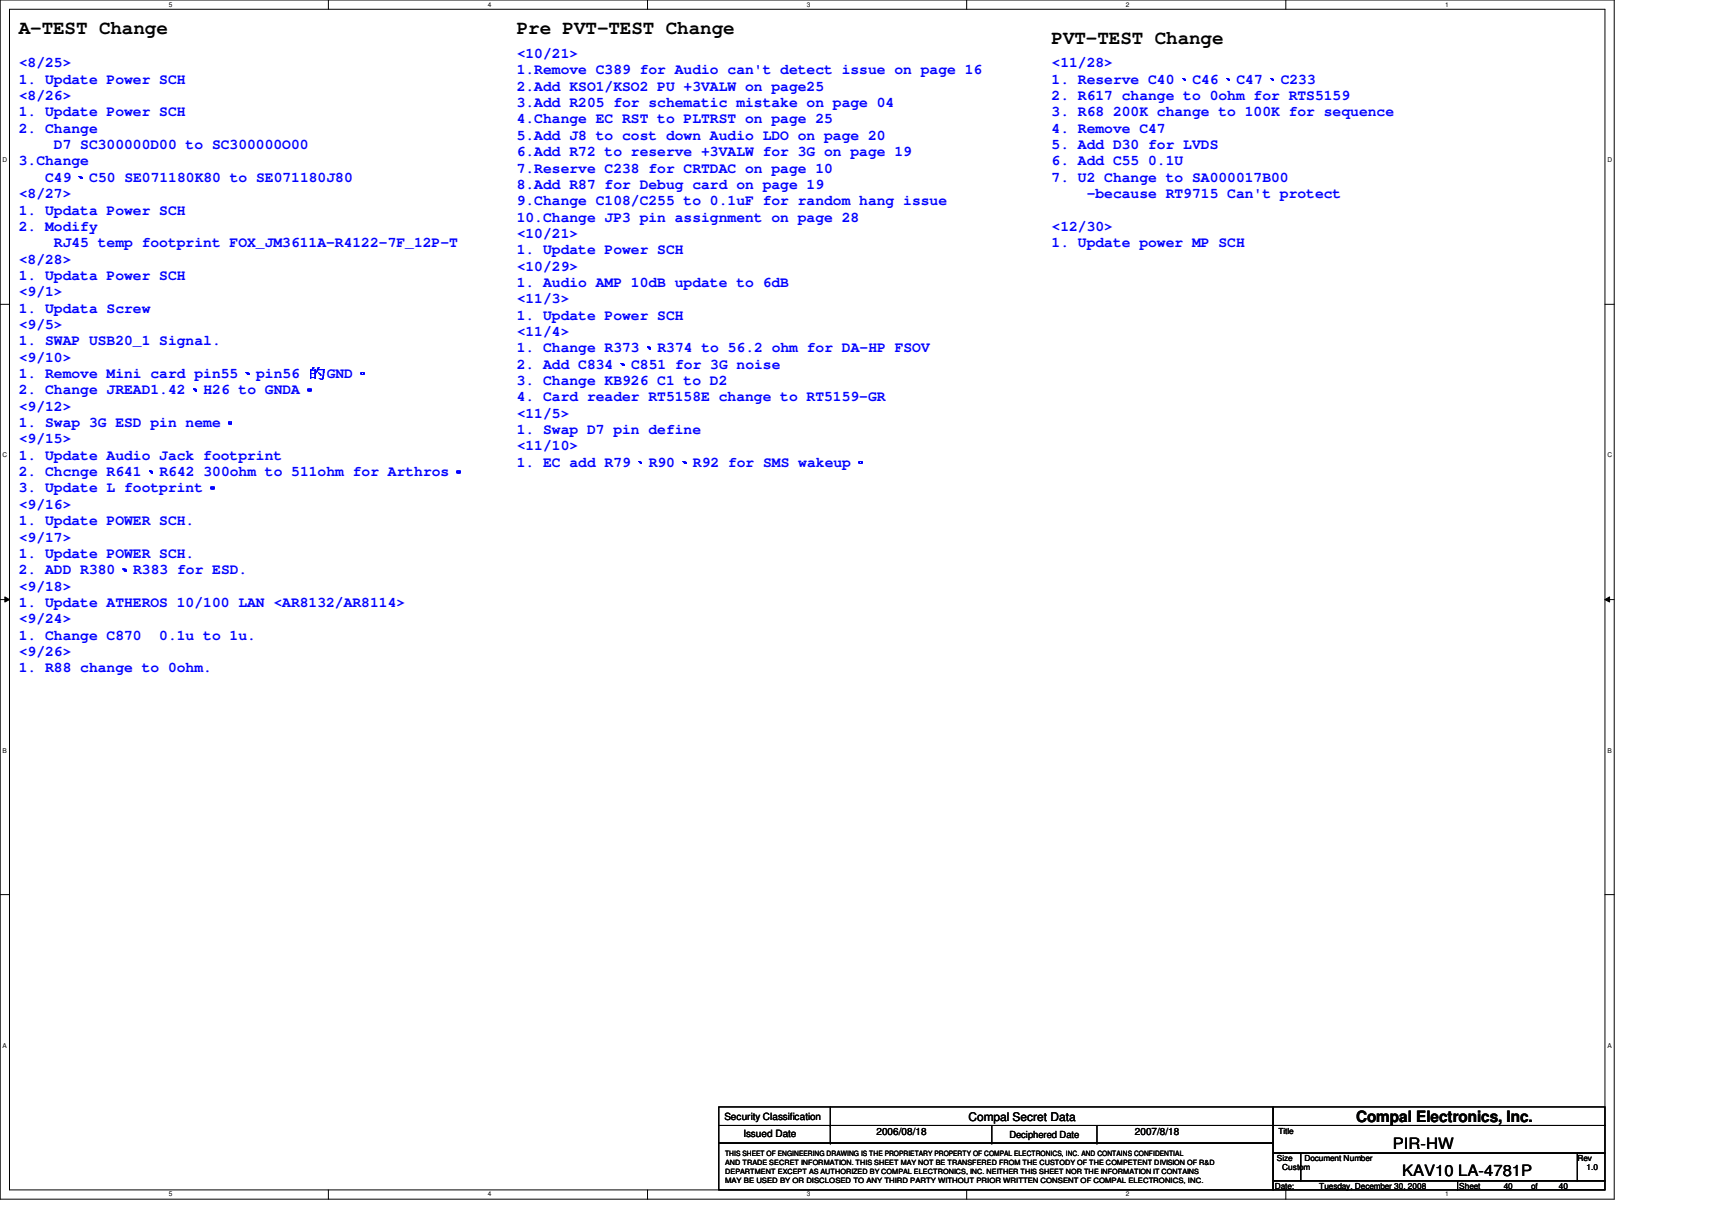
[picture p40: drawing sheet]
<svg xmlns="http://www.w3.org/2000/svg" width="297mm" height="210mm" viewBox="0 0 297 210" stroke-linecap="round" stroke-linejoin="round" font-family="sans-serif">
<defs><g id="words">
<g font-size="3.3">
<text x="3.3" y="6">A-TEST Change</text>
<text x="89.7" y="6">Pre PVT-TEST Change</text>
<text x="182.5" y="7.6">PVT-TEST Change</text>
</g>
<g font-size="2.7">
<text x="235.3" y="194.6">Compal Electronics, Inc.</text>
<text x="241.7" y="199.3">PIR-HW</text>
<text x="243.3" y="204.1">KAV10 LA-4781P</text>
</g>
<g font-size="2.5" fill="#00f">
<text x="3.3" y="11.7">&lt;8/25&gt;</text>
<text x="89.7" y="10.1">&lt;10/21&gt;</text>
<text x="182.5" y="11.7">&lt;11/28&gt;</text>
<text x="3.3" y="14.5">1. Update Power SCH</text>
<text x="3.3" y="17.4">&lt;8/26&gt;</text>
<text x="89.7" y="12.9">1.Remove C389 for Audio can't detect issue on page 16</text>
<text x="89.7" y="15.7">2.Add KSO1/KSO2 PU +3VALW on page25</text>
<text x="182.5" y="17.4">2. R617 change to 0ohm for RTS5159</text>
<text x="182.5" y="14.5">1. Reserve C40、C46、C47、C233</text>
<text x="3.3" y="20.2">1. Update Power SCH</text>
<text x="3.3" y="23">2. Change</text>
<text x="89.7" y="18.6">3.Add R205 for schematic mistake on page 04</text>
<text x="89.7" y="21.4">4.Change EC RST to PLTRST on page 25</text>
<text x="182.5" y="20.2">3. R68 200K change to 100K for sequence</text>
<text x="182.5" y="23">4. Remove C47</text>
<text x="3.3" y="28.7">3.Change</text>
<text x="9.4" y="25.9">D7 SC300000D00 to SC300000O00</text>
<text x="89.7" y="24.3">5.Add J8 to cost down Audio LDO on page 20</text>
<text x="89.7" y="27.1">6.Add R72 to reserve +3VALW for 3G on page 19</text>
<text x="89.7" y="29.9">7.Reserve C238 for CRTDAC on page 10</text>
<text x="182.5" y="25.9">5. Add D30 for LVDS</text>
<text x="182.5" y="28.7">6. Add C55 0.1U</text>
<text x="3.3" y="34.4">&lt;8/27&gt;</text>
<text x="7.8" y="31.5">C49、C50 SE071180K80 to SE071180J80</text>
<text x="89.7" y="32.8">8.Add R87 for Debug card on page 19</text>
<text x="89.7" y="35.6">9.Change C108/C255 to 0.1uF for random hang issue</text>
<text x="182.5" y="31.5">7. U2 Change to SA000017B00</text>
<text x="188.5" y="34.4">-because RT9715 Can't protect</text>
<text x="3.3" y="37.2">1. Updata Power SCH</text>
<text x="3.3" y="40">2. Modify</text>
<text x="89.7" y="38.4">10.Change JP3 pin assignment on page 28</text>
<text x="89.7" y="41.3">&lt;10/21&gt;</text>
<text x="182.5" y="40">&lt;12/30&gt;</text>
<text x="3.3" y="45.7">&lt;8/28&gt;</text>
<text x="9.4" y="42.9">RJ45 temp footprint FOX_JM3611A-R4122-7F_12P-T</text>
<text x="89.7" y="44.1">1. Update Power SCH</text>
<text x="89.7" y="46.9">&lt;10/29&gt;</text>
<text x="182.5" y="42.9">1. Update power MP SCH</text>
<text x="3.3" y="48.6">1. Updata Power SCH</text>
<text x="3.3" y="51.4">&lt;9/1&gt;</text>
<text x="89.7" y="49.8">1. Audio AMP 10dB update to 6dB</text>
<text x="89.7" y="52.6">&lt;11/3&gt;</text>
<text x="3.3" y="54.2">1. Updata Screw</text>
<text x="3.3" y="57.1">&lt;9/5&gt;</text>
<text x="3.3" y="59.9">1. SWAP USB20_1 Signal.</text>
<text x="89.7" y="55.5">1. Update Power SCH</text>
<text x="89.7" y="58.3">&lt;11/4&gt;</text>
<text x="3.3" y="62.7">&lt;9/10&gt;</text>
<text x="3.3" y="65.6">1. Remove Mini card pin55、pin56 的GND。</text>
<text x="89.7" y="64">2. Add C834、C851 for 3G noise</text>
<text x="89.7" y="61.1">1. Change R373、R374 to 56.2 ohm for DA-HP FSOV</text>
<text x="3.3" y="68.4">2. Change JREAD1.42、H26 to GNDA。</text>
<text x="3.3" y="71.2">&lt;9/12&gt;</text>
<text x="89.7" y="66.8">3. Change KB926 C1 to D2</text>
<text x="89.7" y="69.6">4. Card reader RT5158E change to RT5159-GR</text>
<text x="3.3" y="74.1">1. Swap 3G ESD pin neme。</text>
<text x="3.3" y="76.9">&lt;9/15&gt;</text>
<text x="89.7" y="72.5">&lt;11/5&gt;</text>
<text x="89.7" y="75.3">1. Swap D7 pin define</text>
<text x="3.3" y="79.8">1. Update Audio Jack footprint</text>
<text x="3.3" y="82.6">2. Chcnge R641、R642 300ohm to 511ohm for Arthros。</text>
<text x="89.7" y="78.1">&lt;11/10&gt;</text>
<text x="89.7" y="81">1. EC add R79、R90、R92 for SMS wakeup。</text>
<text x="3.3" y="85.4">3. Update L footprint。</text>
<text x="3.3" y="88.3">&lt;9/16&gt;</text>
<text x="3.3" y="91.1">1. Update POWER SCH.</text>
<text x="3.3" y="93.9">&lt;9/17&gt;</text>
<text x="3.3" y="96.8">1. Update POWER SCH.</text>
<text x="3.3" y="99.6">2. ADD R380、R383 for ESD.</text>
<text x="3.3" y="102.4">&lt;9/18&gt;</text>
<text x="3.3" y="105.3">1. Update ATHEROS 10/100 LAN &lt;AR8132/AR8114&gt;</text>
<text x="3.3" y="108.1">&lt;9/24&gt;</text>
<text x="3.3" y="111">1. Change C870</text>
<text x="3.3" y="113.8">&lt;9/26&gt;</text>
<text x="27.6" y="111">0.1u to 1u.</text>
<text x="3.3" y="116.6">1. R88 change to 0ohm.</text>
</g>
<text font-size="2.1" x="168.1" y="194.4">Compal Secret Data</text>
<g font-size="1.7">
<text x="125.7" y="194.3">Security Classification</text>
<text x="129" y="197.3">Issued Date</text>
<text x="152.1" y="196.8">2006/08/18</text>
<text x="175.1" y="197.4">Deciphered Date</text>
<text x="196.9" y="196.8">2007/8/18</text>
</g>
<g font-size="1.4">
<text x="221.8" y="196.8">Title</text>
<text x="221.5" y="201.4">Size</text>
<text x="222.5" y="203">Custom</text>
<text x="226.3" y="201.4">Document Number</text>
<text x="273.7" y="201.4">Rev</text>
<text x="275.3" y="203">1.0</text>
<text x="221.2" y="206.2">Date:</text>
<text x="228.9" y="206.2">Tuesday, December 30, 2008</text>
<text x="253.2" y="206.2">Sheet</text>
<text x="260.9" y="206.2">40</text>
<text x="265.7" y="206.2">of</text>
<text x="270.5" y="206.2">40</text>
</g>
<g font-size="1.3">
<text x="125.8" y="200.6">THIS SHEET OF ENGINEERING DRAWING IS THE PROPRIETARY PROPERTY OF COMPAL ELECTRONICS, INC. AND CONTAINS CONFIDENTIAL</text>
<text x="125.8" y="202.1">AND TRADE SECRET INFORMATION. THIS SHEET MAY NOT BE TRANSFERED FROM THE CUSTODY OF THE COMPETENT DIVISION OF R&amp;D</text>
<text x="125.8" y="203.6">DEPARTMENT EXCEPT AS AUTHORIZED BY COMPAL ELECTRONICS, INC. NEITHER THIS SHEET NOR THE INFORMATION IT CONTAINS</text>
<text x="125.8" y="205.1">MAY BE USED BY OR DISCLOSED TO ANY THIRD PARTY WITHOUT PRIOR WRITTEN CONSENT OF COMPAL ELECTRONICS, INC.</text>
</g>
<g font-size="1.1">
<text x="29.3" y="1.1">5</text>
<text x="84.6" y="1.1">4</text>
<text x="140" y="1.1">3</text>
<text x="195.4" y="1.1">2</text>
<text x="250.7" y="1.1">1</text>
<text x=".5" y="28.2">D</text>
<text x="278.9" y="28.2">D</text>
<text x=".5" y="79.3">C</text>
<text x="278.9" y="79.3">C</text>
<text x=".5" y="130.6">B</text>
<text x="278.9" y="130.6">B</text>
<text x=".5" y="181.7">A</text>
<text x="278.9" y="181.7">A</text>
<text x="29.3" y="207.6">5</text>
<text x="84.6" y="207.6">4</text>
<text x="140" y="207.6">3</text>
<text x="195.4" y="207.6">2</text>
<text x="250.7" y="207.6">1</text>
</g>
</g></defs>
<path d="M0 0h280.1v208h-280.1zM1.6 1.6h276.9v204.8h-276.9z" fill="none" stroke="#000" stroke-width=".17"/>
<g fill="#fff">
<path d="M29.3 .2h.6v1.2h-.6z"/>
<path d="M29.3 206.6h.6v1.2h-.6z"/>
</g>
<path d="M57 0v1.6M57 206.4v1.6" fill="none" stroke="#000" stroke-width=".17"/>
<g fill="#fff">
<path d="M84.6 .2h.6v1.2h-.6z"/>
<path d="M84.6 206.6h.6v1.2h-.6z"/>
</g>
<path d="M112.3 0v1.6M112.3 206.4v1.6" fill="none" stroke="#000" stroke-width=".17"/>
<g fill="#fff">
<path d="M140 .2h.6v1.2h-.6z"/>
<path d="M140 206.6h.6v1.2h-.6z"/>
</g>
<path d="M167.7 0v1.6M167.7 206.4v1.6" fill="none" stroke="#000" stroke-width=".17"/>
<g fill="#fff">
<path d="M195.4 .2h.6v1.2h-.6z"/>
<path d="M195.4 206.6h.6v1.2h-.6z"/>
</g>
<path d="M223.1 0v1.6M223.1 206.4v1.6" fill="none" stroke="#000" stroke-width=".17"/>
<g fill="#fff">
<path d="M250.7 .2h.6v1.2h-.6z"/>
<path d="M250.7 206.6h.6v1.2h-.6z"/>
<path d="M.5 27.2h.7v1.2h-.7z"/>
<path d="M278.9 27.2h.8v1.2h-.8z"/>
<path d="M.5 78.4h.7v1.1h-.7z"/>
<path d="M278.9 78.4h.8v1.1h-.8z"/>
</g>
<path d="M0 52.8h1.6M278.5 52.8h1.6" fill="none" stroke="#000" stroke-width=".17"/>
<g fill="#fff">
<path d="M.5 129.6h.7v1.2h-.7z"/>
<path d="M278.9 129.6h.7v1.2h-.7z"/>
</g>
<path d="M0 104h1.6M.8 103.5l.8 .5-.8 .4zM278.5 104l.8-.5v.9zM278.5 104h1.6" fill="none" stroke="#000" stroke-width=".17"/>
<path d="M.8 103.5l.8 .5-.8 .4zM278.5 104l.8-.5v.9z" fill="#000"/>
<g fill="#fff">
<path d="M.5 180.8h.7v1.1h-.7z"/>
<path d="M278.9 180.8h.7v1.1h-.7z"/>
</g>
<g fill="none" stroke="#000" stroke-width=".17">
<path d="M0 155.2h1.6M278.5 155.2h1.6M124.7 192h96.2v3.2h-96.2zM124.7 195.2h96.2v3.1h-96.2zM124.7 198.3h96.2v8.1h-96.2zM144.1 195.2h.1M144.1 198.3h.1M144.1 192v6.3M172.1 198.3h.1M172.1 195.2v3.1M190.3 198.3h.1M190.3 195.2v3.1"/>
<path d="M220.9 192h57.6v3.2h-57.6zM220.9 195.2h57.6v4.8h-57.6zM220.9 200h4.8v4.9h-4.8zM220.9 204.9h32v1.5h-32zM225.7 200h48v4.9h-48zM252.9 204.9h25.6v1.5h-25.6zM273.7 200h4.8v4.9h-4.8z"/>
</g>
<use href="#words"/>
</svg>
